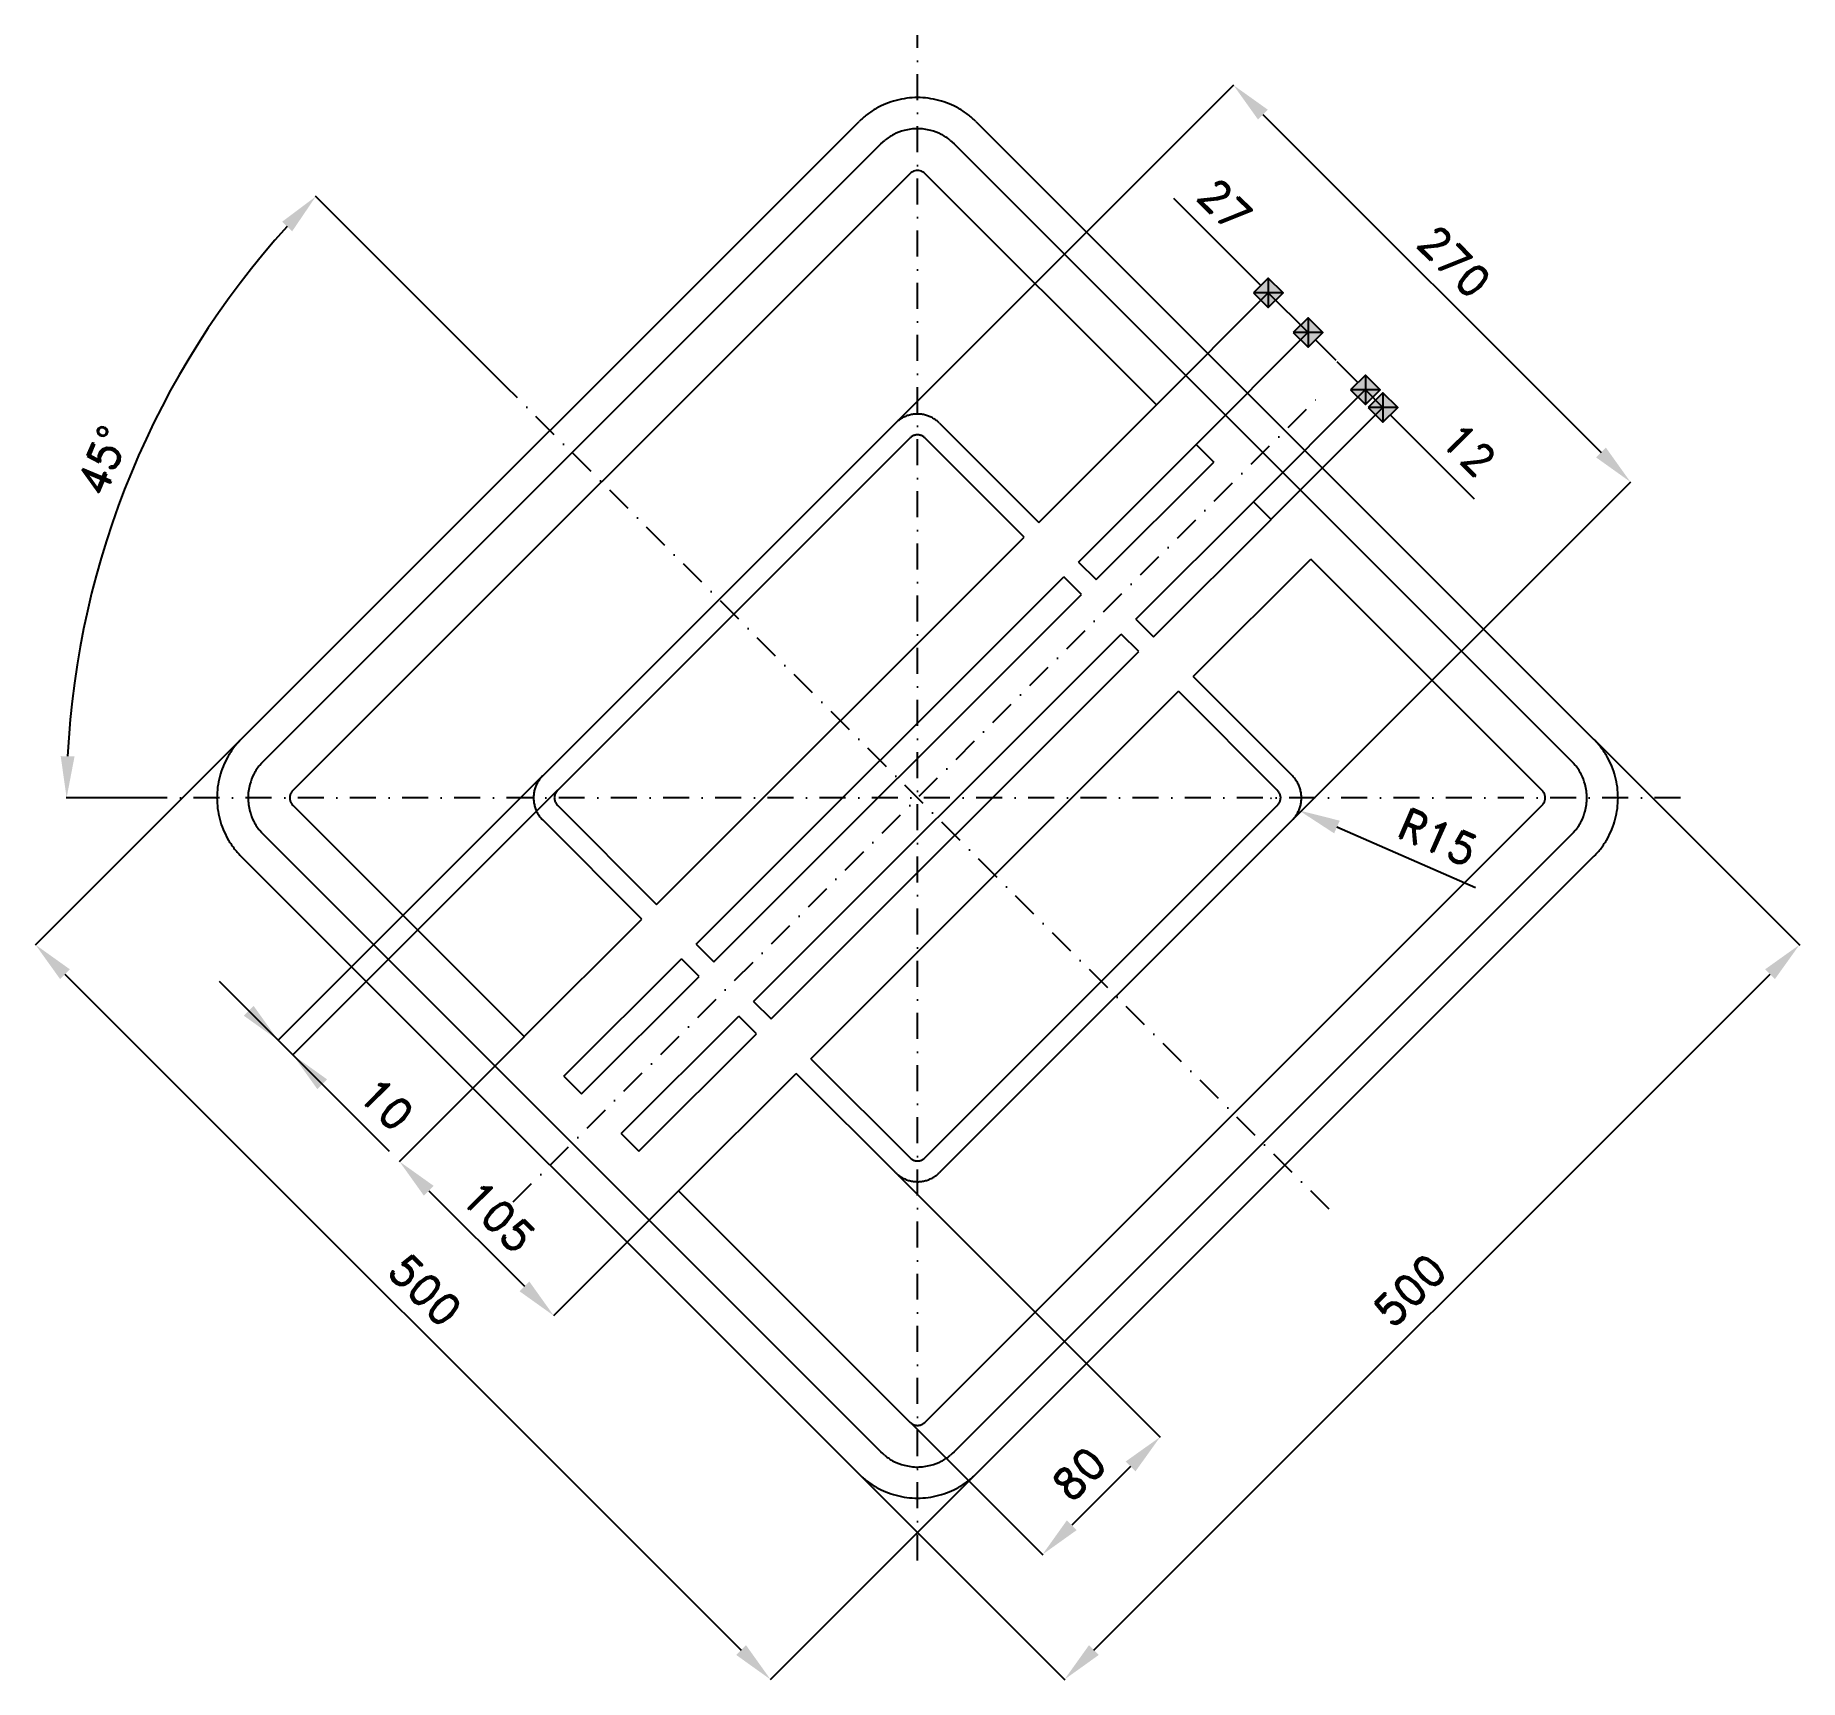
# Model space of a CAD drawing. Header units: millimetres. Extents: x -87 to 761, y -87 to 704.
import ezdxf

# ---------------------------------------------------------------- set-up
doc = ezdxf.new("R2010")
doc.units = ezdxf.units.MM
doc.header["$LTSCALE"] = 5
doc.linetypes.add('ČERCHOVANÁX2', pattern=[2, 1, -0.5, 0, -0.5])
doc.layers.add('Kóty', color=2, linetype='Continuous')
doc.layers.add('Značka', color=7, linetype='Continuous')
doc.styles.get("Standard").update_dxf_attribs({"font": 'romand.shx', "height": 15})
doc.dimstyles.get("Standard").update_dxf_attribs({"dimtxt": 15, "dimasz": 20, "dimexe": 0.18, "dimexo": 0.0625, "dimgap": 7.5, "dimtad": 1, "dimdec": 0, "dimzin": 0, "dimdsep": 46, "dimtxsty": 'Standard', "dimcen": 0.09, "dimadec": 0, "dimazin": 0, "dimtfac": 1, "dimtdec": 0, "dimtofl": 0, "dimtmove": 0, "dimatfit": 3, "dimfxl": 1, "dimtolj": 1, "dimtzin": 0, "dimarcsym": 0})

msp = doc.modelspace()

# ---------------------------------------------------------------- texts
at = {"layer": 'Kóty', "char_height": 15, "attachment_point": 5, "rotation": 315}
for s, insert in [('\\A1;27', (484.77, 622.2)), ('\\A1;12', (602.3, 504.67)), ('\\A1;10', (81.55, 189.71))]:
    msp.add_mtext(s, dxfattribs=dict(at, insert=insert))

# ---------------------------------------------------------------- blocks, each defined once
blk = doc.blocks.new('*D0')
at = {"layer": 'Defpoints', "color": 0, "transparency": 16777216}
for p in [(-17.5, 541.65), (139, 534.98), (-30, 336.99), (703.97, 336.98), (534.98, 139)]:
    blk.add_point(p, dxfattribs=at)
at = {"layer": 'Kóty', "color": 0, "lineweight": -2, "transparency": 16777216}
for p, q in [((138.95, 535.02), (47.42, 626.55)), ((-30.06, 336.99), (-72.52, 336.99))]:
    blk.add_line(p, q, dxfattribs=at)
blk.add_arc((336.99, 336.98), 409.33, 137.79979, 177.1999, dxfattribs=at)
at = {"layer": 'Kóty', "color": 0, "transparency": 16777216}
for points in [[(31.34, 614.24), (36.17, 609.64), (47.55, 626.42)], [(-68.52, 356.9), (-75.18, 357.06), (-72.34, 336.99)]]:
    blk.add_solid(points, dxfattribs=at)
at = {"layer": 'Kóty', "color": 0, "transparency": 16777216, "insert": (-55.04, 499.37), "char_height": 15, "attachment_point": 5, "rotation": 67.49984}
blk.add_mtext('\\A1;45°', dxfattribs=at)
blk = doc.blocks.new('*D1')
at = {"layer": 'Defpoints', "color": 0, "transparency": 16777216}
for p in [(11.72, 365.27), (365.27, 11.72), (266.27, -87.28)]:
    blk.add_point(p, dxfattribs=at)
at = {"layer": 'Kóty', "color": 0, "lineweight": -2, "transparency": 16777216}
for p, q in [((11.67, 365.22), (-87.41, 266.15)), ((-73.14, 252.13), (252.13, -73.14)), ((365.22, 11.67), (266.15, -87.41))]:
    blk.add_line(p, q, dxfattribs=at)
at = {"layer": 'Kóty', "color": 0, "transparency": 16777216}
for points in [[(-70.78, 254.49), (-75.49, 249.78), (-87.28, 266.27)], [(254.49, -70.78), (249.78, -75.49), (266.27, -87.28)]]:
    blk.add_solid(points, dxfattribs=at)
at = {"layer": 'Kóty', "color": 0, "transparency": 16777216, "insert": (100.1, 100.1), "char_height": 15, "attachment_point": 5, "rotation": 315}
blk.add_mtext('\\A1;500', dxfattribs=at)
blk = doc.blocks.new('*D2')
at = {"layer": 'Defpoints', "color": 0, "transparency": 16777216}
for p in [(326.37, 156.68), (269.81, 100.11), (397.09, -27.18)]:
    blk.add_point(p, dxfattribs=at)
at = {"layer": 'Kóty', "color": 0, "lineweight": -2, "transparency": 16777216}
for p, q in [((326.42, 156.63), (453.78, 29.27)), ((269.85, 100.06), (397.22, -27.3)), ((439.52, 15.25), (411.23, -13.03))]:
    blk.add_line(p, q, dxfattribs=at)
at = {"layer": 'Kóty', "color": 0, "transparency": 16777216}
for points in [[(437.16, 17.61), (441.87, 12.89), (453.66, 29.39)], [(408.87, -10.68), (413.59, -15.39), (397.09, -27.18)]]:
    blk.add_solid(points, dxfattribs=at)
at = {"layer": 'Kóty', "color": 0, "transparency": 16777216, "insert": (414.77, 11.72), "char_height": 15, "attachment_point": 5, "rotation": 44.99988}
blk.add_mtext('\\A1;80', dxfattribs=at)
blk = doc.blocks.new('*D3')
at = {"layer": 'Defpoints', "color": 0, "transparency": 16777216}
for p in [(662.25, 365.27), (761.25, 266.27), (308.7, 11.72)]:
    blk.add_point(p, dxfattribs=at)
at = {"layer": 'Kóty', "color": 0, "lineweight": -2, "transparency": 16777216}
for p, q in [((662.3, 365.22), (761.38, 266.15)), ((421.84, -73.14), (747.11, 252.13)), ((308.75, 11.67), (407.82, -87.41))]:
    blk.add_line(p, q, dxfattribs=at)
at = {"layer": 'Kóty', "color": 0, "transparency": 16777216}
for points in [[(744.75, 254.49), (749.46, 249.78), (761.25, 266.27)], [(419.48, -70.78), (424.19, -75.49), (407.7, -87.28)]]:
    blk.add_solid(points, dxfattribs=at)
at = {"layer": 'Kóty', "color": 0, "transparency": 16777216, "insert": (573.87, 100.1), "char_height": 15, "attachment_point": 5, "rotation": 45.00001}
blk.add_mtext('\\A1;500', dxfattribs=at)
blk = doc.blocks.new('*D4')
at = {"layer": 'Defpoints', "color": 0, "transparency": 16777216}
for p in [(326.37, 517.29), (679.93, 489.01), (517.29, 326.37)]:
    blk.add_point(p, dxfattribs=at)
at = {"layer": 'Kóty', "color": 0, "lineweight": -2, "transparency": 16777216}
for p, q in [((326.42, 517.34), (489.14, 680.06)), ((503.16, 665.79), (665.79, 503.16)), ((517.34, 326.42), (680.06, 489.14))]:
    blk.add_line(p, q, dxfattribs=at)
at = {"layer": 'Kóty', "color": 0, "transparency": 16777216}
for points in [[(505.51, 668.15), (500.8, 663.43), (489.01, 679.93)], [(668.15, 505.51), (663.43, 500.8), (679.93, 489.01)]]:
    blk.add_solid(points, dxfattribs=at)
at = {"layer": 'Kóty', "color": 0, "transparency": 16777216, "insert": (595.08, 595.08), "char_height": 15, "attachment_point": 5, "rotation": 315}
blk.add_mtext('\\A1;270', dxfattribs=at)
blk = doc.blocks.new('*D5')
at = {"layer": 'Defpoints', "color": 0, "transparency": 16777216}
for p in [(507.1, 336.83), (520.44, 330.98)]:
    blk.add_point(p, dxfattribs=at)
at = {"layer": 'Kóty', "color": 0, "lineweight": -2, "transparency": 16777216}
for p, q in [((507.01, 336.83), (507.19, 336.83)), ((507.1, 336.74), (507.1, 336.92)), ((605.49, 293.71), (538.76, 322.95))]:
    blk.add_line(p, q, dxfattribs=at)
at = {"layer": 'Kóty', "color": 0, "transparency": 16777216}
blk.add_solid([(540.1, 326.01), (537.42, 319.9), (520.44, 330.98)], dxfattribs=at)
at = {"layer": 'Kóty', "color": 0, "transparency": 16777216, "insert": (587.31, 318.06), "char_height": 15, "attachment_point": 5, "rotation": 336.3378}
blk.add_mtext('\\A1;R15', dxfattribs=at)
blk = doc.blocks.new('*D6')
at = {"layer": 'Defpoints', "color": 0, "transparency": 16777216}
for p in [(147.83, 222.08), (222.08, 147.83), (162.01, 87.77)]:
    blk.add_point(p, dxfattribs=at)
at = {"layer": 'Kóty', "color": 0, "lineweight": -2, "transparency": 16777216}
for p, q in [((147.79, 222.04), (87.64, 161.89)), ((101.91, 147.87), (147.87, 101.91)), ((222.03, 147.79), (161.88, 87.64))]:
    blk.add_line(p, q, dxfattribs=at)
at = {"layer": 'Kóty', "color": 0, "transparency": 16777216}
for points in [[(104.26, 150.23), (99.55, 145.51), (87.76, 162.01)], [(150.23, 104.27), (145.51, 99.55), (162.01, 87.77)]]:
    blk.add_solid(points, dxfattribs=at)
at = {"layer": 'Kóty', "color": 0, "transparency": 16777216, "insert": (135.49, 135.5), "char_height": 15, "attachment_point": 5, "rotation": 315}
blk.add_mtext('\\A1;105', dxfattribs=at)

# ---------------------------------------------------------------- dimensions: what is measured, and where the dimension line sits
at = {"layer": 'Kóty'}
for p1, p2, distance, picture, middle in [((326.37, 517.29), (517.29, 326.37), 230.01, '*D4', (595.08, 595.08)), ((11.72, 365.27), (365.27, 11.72), -140, '*D1', (100.1, 100.1)), ((308.7, 11.72), (662.25, 365.27), -140, '*D3', (573.87, 100.1)), ((147.83, 222.08), (222.08, 147.83), -84.95, '*D6', (135.49, 135.5)), ((326.37, 156.68), (269.81, 100.11), 180.01, '*D2', (414.77, 11.72))]:
    dim = msp.add_aligned_dim(p1=p1, p2=p2, distance=distance, dimstyle='Standard', dxfattribs=at)
    dim.commit()
    dim.dimension.update_dxf_attribs({"geometry": picture, "text_midpoint": middle})
dim = msp.add_angular_dim_2l(base=(-17.5, 541.65), line1=((534.98, 139), (139, 534.98)), line2=((703.97, 336.98), (-30, 336.99)), dimstyle='Standard', dxfattribs=at)
dim.commit()
dim.dimension.update_dxf_attribs({"geometry": '*D0', "text_midpoint": (-55.04, 499.37)})
dim = msp.add_radius_dim(center=(507.1, 336.83), mpoint=(520.44, 330.98), dimstyle='Standard', dxfattribs=at)
dim.commit()
dim.dimension.update_dxf_attribs({"geometry": '*D5', "text_midpoint": (581.29, 304.32)})

# ---------------------------------------------------------------- hatches: boundary and pattern name
at = {"layer": 'Kóty'}
h = msp.add_hatch(color=256, dxfattribs=at)
h.dxf.hatch_style = 1
h.paths.add_polyline_path([(498.68, 580.05), (505.75, 572.98), (512.83, 580.05), (505.75, 587.12)])
h = msp.add_hatch(color=256, dxfattribs=at)
h.dxf.hatch_style = 1
h.paths.add_polyline_path([(517.77, 560.96), (524.85, 553.89), (531.92, 560.96), (524.85, 568.03)])
h = msp.add_hatch(color=256, dxfattribs=at)
h.dxf.hatch_style = 1
h.paths.add_polyline_path([(545.35, 533.38), (552.42, 526.31), (559.49, 533.38), (552.42, 540.45)])
h = msp.add_hatch(color=256, dxfattribs=at)
h.dxf.hatch_style = 1
h.paths.add_polyline_path([(553.84, 524.89), (560.91, 517.82), (567.98, 524.89), (560.91, 531.97)])

# ---------------------------------------------------------------- linework, layer by layer
for p, q in [((502.2, 583.56), (460.27, 625.48)), ((451.93, 526.18), (505.88, 580.13)), ((505.75, 580), (524.85, 560.91)), ((471.02, 507.09), (524.97, 561.04)), ((538.31, 547.47), (528.38, 557.42)), ((548.88, 536.9), (538.94, 546.86)), ((498.6, 479.51), (552.55, 533.46)), ((552.42, 533.33), (560.91, 524.85)), ((507.09, 471.03), (561.04, 524.98)), ((564.42, 521.34), (604.83, 480.93)), ((156.63, 347.55), (29.3, 220.22)), ((163.7, 340.48), (36.37, 213.15)), ((82.81, 166.97), (1.14, 248.63)), ((50.64, 199.13), (82.81, 166.97))]:
    msp.add_line(p, q, dxfattribs=at)
for points in [[(498.68, 580.05), (505.75, 572.98), (512.83, 580.05), (505.75, 587.12)], [(517.77, 560.96), (524.85, 553.89), (531.92, 560.96), (524.85, 568.03)], [(545.35, 533.38), (552.42, 526.31), (559.49, 533.38), (552.42, 540.45)], [(553.84, 524.89), (560.91, 517.82), (567.98, 524.89), (560.91, 531.97)]]:
    msp.add_lwpolyline(points, close=True, dxfattribs=at)
for points in [[(505.75, 587.12), (505.75, 572.98)], [(512.83, 580.05), (498.68, 580.05)], [(531.92, 560.96), (517.77, 560.96)], [(524.85, 568.03), (524.85, 553.89)], [(552.42, 540.45), (552.42, 526.31)], [(559.49, 533.38), (545.35, 533.38)], [(560.91, 531.97), (560.91, 517.82)], [(567.98, 524.89), (553.84, 524.89)]]:
    msp.add_lwpolyline(points, dxfattribs=at)
for points in [[(17.64, 236.85), (12.93, 232.13), (29.43, 220.35)], [(53, 201.49), (48.28, 196.78), (36.5, 213.28)]]:
    msp.add_solid(points, dxfattribs=at)
at = {"layer": 'Značka', "color": 5}
for p, q in [((11.71, 365.27), (308.7, 662.25)), ((308.7, 662.25), (308.81, 662.37)), ((308.81, 662.37), (308.92, 662.48)), ((365.04, 662.48), (365.16, 662.37)), ((365.16, 662.37), (365.27, 662.25)), ((365.27, 662.25), (662.25, 365.27)), ((22.32, 354.66), (319.31, 651.65)), ((319.31, 651.65), (320.27, 652.54)), ((320.27, 652.54), (321.25, 653.4)), ((352.72, 653.4), (353.71, 652.54)), ((353.71, 652.54), (354.66, 651.65)), ((354.66, 651.65), (651.65, 354.66)), ((333.45, 637.5), (36.47, 340.52)), ((333.46, 637.52), (333.45, 637.5)), ((333.48, 637.53), (333.46, 637.52)), ((333.97, 637.96), (333.48, 637.53)), ((334.51, 638.31), (333.97, 637.96)), ((335.09, 638.6), (334.51, 638.31)), ((335.71, 638.8), (335.09, 638.6)), ((336.34, 638.93), (335.71, 638.8)), ((336.99, 638.97), (336.34, 638.93)), ((337.63, 638.93), (336.99, 638.97)), ((338.27, 638.8), (337.63, 638.93)), ((338.88, 638.6), (338.27, 638.8)), ((339.46, 638.31), (338.88, 638.6)), ((340.01, 637.96), (339.46, 638.31)), ((340.49, 637.53), (340.01, 637.96)), ((340.51, 637.52), (340.49, 637.53)), ((340.52, 637.5), (340.51, 637.52)), ((451.89, 526.14), (340.52, 637.5)), ((395.32, 469.57), (451.89, 526.14)), ((156.67, 347.59), (326.38, 517.3)), ((333.45, 510.22), (163.75, 340.52)), ((326.38, 517.3), (326.42, 517.34)), ((326.42, 517.34), (326.46, 517.38)), ((333.46, 510.24), (333.45, 510.22)), ((333.48, 510.25), (333.46, 510.24)), ((340.51, 510.24), (340.49, 510.25)), ((340.52, 510.22), (340.51, 510.24)), ((388.25, 462.5), (340.52, 510.22)), ((347.51, 517.38), (347.55, 517.34)), ((347.55, 517.34), (347.59, 517.3)), ((347.59, 517.3), (395.32, 469.57)), ((414.41, 450.48), (470.98, 507.05)), ((470.98, 507.05), (479.47, 498.56)), ((422.9, 441.99), (479.47, 498.56)), ((441.99, 422.9), (498.56, 479.47)), ((498.56, 479.47), (507.04, 470.98)), ((450.47, 414.41), (507.04, 470.98)), ((211.47, 285.72), (388.25, 462.5)), ((414.41, 450.48), (422.9, 441.99)), ((469.57, 395.32), (526.13, 451.89)), ((637.51, 340.52), (526.13, 451.89)), ((230.56, 266.63), (407.34, 443.41)), ((415.83, 434.92), (407.34, 443.41)), ((239.05, 258.14), (415.83, 434.92)), ((441.99, 422.9), (450.47, 414.41)), ((258.14, 239.05), (434.92, 415.83)), ((443.4, 407.34), (434.92, 415.83)), ((266.63, 230.57), (443.4, 407.34)), ((469.57, 395.32), (517.3, 347.59)), ((285.72, 211.47), (462.5, 388.25)), ((510.23, 340.52), (462.5, 388.25)), ((11.49, 365.05), (11.6, 365.16)), ((11.6, 365.16), (11.71, 365.27)), ((662.25, 365.27), (662.36, 365.16)), ((662.36, 365.16), (662.47, 365.05)), ((20.57, 352.72), (21.43, 353.7)), ((21.43, 353.7), (22.32, 354.66)), ((651.65, 354.66), (652.54, 353.7)), ((652.54, 353.7), (653.4, 352.72)), ((36.45, 340.51), (36.44, 340.49)), ((36.47, 340.52), (36.45, 340.51)), ((156.59, 347.51), (156.63, 347.55)), ((156.63, 347.55), (156.67, 347.59)), ((163.73, 340.51), (163.72, 340.49)), ((163.75, 340.52), (163.73, 340.51)), ((510.24, 340.51), (510.23, 340.52)), ((510.26, 340.49), (510.24, 340.51)), ((517.3, 347.59), (517.34, 347.55)), ((517.34, 347.55), (517.38, 347.51)), ((637.52, 340.51), (637.51, 340.52)), ((637.53, 340.49), (637.52, 340.51)), ((637.96, 340), (637.53, 340.49)), ((638.31, 339.46), (637.96, 340)), ((36.44, 333.48), (36.45, 333.46)), ((36.45, 333.46), (36.47, 333.45)), ((36.47, 333.45), (147.83, 222.08)), ((163.72, 333.48), (163.73, 333.46)), ((163.73, 333.46), (163.75, 333.45)), ((163.75, 333.45), (211.47, 285.72)), ((340.52, 36.46), (637.51, 333.45)), ((340.52, 163.74), (510.23, 333.45)), ((510.23, 333.45), (510.24, 333.46)), ((510.24, 333.46), (510.26, 333.48)), ((637.51, 333.45), (637.52, 333.46)), ((637.52, 333.46), (637.53, 333.48)), ((637.53, 333.48), (637.96, 333.96)), ((637.96, 333.96), (638.31, 334.51)), ((638.6, 338.88), (638.31, 339.46)), ((638.31, 334.51), (638.6, 335.09)), ((638.8, 338.26), (638.6, 338.88)), ((638.6, 335.09), (638.8, 335.7)), ((638.93, 337.63), (638.8, 338.26)), ((638.8, 335.7), (638.93, 336.34)), ((638.97, 336.98), (638.93, 337.63)), ((638.93, 336.34), (638.97, 336.98)), ((156.63, 326.42), (156.59, 326.46)), ((156.67, 326.38), (156.63, 326.42)), ((204.4, 278.65), (156.67, 326.38)), ((517.3, 326.38), (347.59, 156.67)), ((517.34, 326.42), (517.3, 326.38)), ((517.38, 326.46), (517.34, 326.42)), ((21.43, 320.27), (20.57, 321.25)), ((22.32, 319.31), (21.43, 320.27)), ((319.31, 22.32), (22.32, 319.31)), ((651.65, 319.31), (354.66, 22.32)), ((652.54, 320.26), (651.65, 319.31)), ((653.4, 321.25), (652.54, 320.26)), ((11.6, 308.81), (11.49, 308.92)), ((11.71, 308.7), (11.6, 308.81)), ((308.7, 11.72), (11.71, 308.7)), ((662.25, 308.7), (365.27, 11.72)), ((662.36, 308.81), (662.25, 308.7)), ((662.47, 308.92), (662.36, 308.81)), ((147.83, 222.08), (204.4, 278.65)), ((230.56, 266.63), (239.05, 258.14)), ((166.92, 202.99), (223.49, 259.56)), ((231.98, 251.07), (223.49, 259.56)), ((175.41, 194.5), (231.98, 251.07)), ((258.14, 239.05), (266.63, 230.57)), ((194.5, 175.41), (251.07, 231.98)), ((259.56, 223.5), (251.07, 231.98)), ((202.99, 166.93), (259.56, 223.5)), ((222.08, 147.83), (278.65, 204.4)), ((280.42, 202.63), (278.65, 204.4)), ((285.72, 211.47), (287.49, 209.7)), ((287.49, 209.7), (333.45, 163.74)), ((166.92, 202.99), (175.41, 194.5)), ((326.38, 156.67), (280.42, 202.63)), ((194.5, 175.41), (202.99, 166.93)), ((333.45, 163.74), (333.46, 163.73)), ((333.46, 163.73), (333.48, 163.71)), ((340.49, 163.71), (340.51, 163.73)), ((340.51, 163.73), (340.52, 163.74)), ((326.42, 156.63), (326.38, 156.67)), ((326.46, 156.59), (326.42, 156.63)), ((347.55, 156.63), (347.51, 156.59)), ((347.59, 156.67), (347.55, 156.63)), ((222.08, 147.83), (333.45, 36.46)), ((333.45, 36.46), (333.46, 36.45)), ((333.46, 36.45), (333.48, 36.44)), ((333.48, 36.44), (333.97, 36.01)), ((340.49, 36.44), (340.51, 36.45)), ((340.51, 36.45), (340.52, 36.46)), ((320.27, 21.43), (319.31, 22.32)), ((321.25, 20.57), (320.27, 21.43)), ((353.7, 21.43), (352.72, 20.57)), ((354.66, 22.32), (353.7, 21.43)), ((308.81, 11.61), (308.7, 11.72)), ((308.92, 11.5), (308.81, 11.61)), ((365.16, 11.61), (365.04, 11.5)), ((365.27, 11.72), (365.16, 11.61))]:
    msp.add_line(p, q, dxfattribs=at)
at = {"layer": 'Značka', "color": 6, "linetype": 'ČERCHOVANÁX2', "ltscale": 2.5}
for points in [[(336.98, -30), (336.99, 703.97)], [(534.98, 139), (139, 534.98)], [(142.53, 142.53), (531.44, 531.44)], [(703.97, 336.98), (-30, 336.99)]]:
    msp.add_lwpolyline(points, dxfattribs=at)
at = {"layer": 'Značka', "color": 5}
for centre, radius, start, end in [((335.31, 637.89), 35.76, 112.17361, 120.48175), ((336.03, 636.11), 37.69, 104.28662, 112.17071), ((336.8, 635.5), 38.47, 97.44657, 105.16895), ((336.74, 635.93), 38.04, 89.63642, 97.44588), ((337.26, 636.06), 37.91, 82.57375, 90.41153), ((337.26, 636.07), 37.9, 74.73813, 82.57694), ((337.7, 635.8), 38.05, 67.68852, 75.49058), ((337.41, 635.08), 38.83, 60.03243, 67.6876), ((337.23, 633.86), 40.25, 127.31089, 134.68623), ((335.03, 636.76), 36.61, 119.19814, 127.31756), ((338.25, 635.48), 38.06, 53.00984, 60.82858), ((339.94, 637.72), 35.26, 44.60822, 53.0241), ((336.27, 635.35), 23.48, 117.0084, 129.76237), ((336.27, 635.41), 23.43, 104.2155, 117.07048), ((336.94, 635.49), 23.52, 89.90273, 105.84829), ((336.96, 634.98), 24.03, 74.32164, 89.96096), ((337.85, 635.43), 23.37, 63.20752, 76.12425), ((338.77, 637.19), 21.38, 49.28316, 63.27569), ((337.09, 506.63), 15.11, 127.30735, 134.67598), ((336.25, 507.75), 13.72, 119.20244, 127.32731), ((336.36, 508.16), 13.41, 112.17321, 120.48229), ((336.63, 507.49), 14.13, 104.28747, 112.17224), ((336.92, 507.27), 14.42, 97.44749, 105.17237), ((336.9, 507.42), 14.27, 89.63886, 97.4439), ((337.09, 507.48), 14.21, 82.56775, 90.41198), ((337.09, 507.49), 14.2, 74.7332, 82.5775), ((337.24, 507.34), 14.3, 67.68019, 75.46857), ((337.15, 507.1), 14.56, 60.04386, 67.69614), ((337.46, 507.24), 14.28, 53.02408, 60.83686), ((338.1, 508.1), 13.22, 44.59442, 53.01151), ((336.61, 507.16), 4.4, 126.96493, 135.39026), ((336.83, 506.88), 4.76, 119.14392, 126.96302), ((336.93, 506.83), 4.85, 112.30506, 119.95394), ((336.91, 506.9), 4.78, 104.54594, 112.32395), ((336.95, 506.96), 4.73, 97.40574, 105.24888), ((336.95, 506.94), 4.75, 89.62274, 97.45274), ((337.02, 506.93), 4.76, 82.56185, 90.35174), ((337.01, 506.89), 4.8, 74.82116, 82.55897), ((337.1, 506.95), 4.72, 67.82222, 75.69898), ((337.2, 507.19), 4.46, 59.51651, 67.82854), ((337.23, 507.04), 4.57, 52.63559, 60.76847), ((336.96, 506.67), 5.03, 45.38406, 52.76041), ((36.25, 339.95), 35.25, 134.60915, 143.0265), ((633.85, 336.74), 40.25, 37.31089, 44.68623), ((38.89, 337.41), 38.83, 150.03762, 157.69272), ((38.49, 338.25), 38.07, 143.0109, 150.82938), ((636.75, 338.94), 36.61, 29.19814, 37.31756), ((637.89, 338.66), 35.76, 22.17361, 30.48175), ((38.18, 337.7), 38.06, 157.68687, 165.48656), ((38.54, 337.85), 23.37, 153.20799, 166.12583), ((36.78, 338.76), 21.39, 139.27851, 153.26937), ((635.35, 337.7), 23.48, 27.0084, 39.76237), ((635.41, 337.7), 23.43, 14.2155, 27.07048), ((636.11, 337.94), 37.69, 14.28662, 22.17071), ((37.91, 337.26), 37.91, 172.57066, 180.40755), ((37.89, 337.27), 37.89, 164.74033, 172.58168), ((38.98, 336.96), 24.03, 164.3188, 179.96033), ((39.65, 337.23), 4.58, 142.68447, 150.80825), ((40.02, 336.95), 5.04, 135.34541, 142.71885), ((166.48, 337.09), 14.2, 164.73587, 172.57483), ((166.6, 337.25), 14.28, 157.67423, 165.47453), ((166.86, 337.15), 14.56, 150.04222, 157.69778), ((166.72, 337.46), 14.28, 143.02261, 150.83833), ((165.87, 338.09), 13.22, 134.59437, 143.01155), ((166.93, 337.23), 4.57, 142.63789, 150.76617), ((167.3, 336.96), 5.03, 135.38604, 142.75843), ((507.16, 337.36), 4.4, 36.96493, 45.39026), ((506.88, 337.14), 4.76, 29.14392, 36.96302), ((506.63, 336.88), 15.11, 37.30735, 44.67598), ((507.75, 337.72), 13.72, 29.20244, 37.32731), ((508.16, 337.61), 13.41, 22.17321, 30.48229), ((507.49, 337.34), 14.13, 14.28747, 22.17224), ((507.27, 337.05), 14.42, 7.44749, 15.17237), ((635.49, 337.03), 23.52, 359.90273, 15.84829), ((635.5, 337.17), 38.47, 7.44657, 15.16895), ((635.93, 337.23), 38.04, 359.63642, 7.44588), ((38.04, 336.75), 38.04, 179.63949, 187.44811), ((38.45, 336.8), 38.46, 187.44261, 195.16771), ((38.48, 336.94), 23.52, 179.90424, 195.85026), ((39.75, 337.01), 4.75, 172.5531, 180.3605), ((39.74, 336.95), 4.74, 179.58342, 187.42148), ((39.81, 337.01), 4.81, 164.82847, 172.55167), ((39.73, 336.95), 4.73, 187.44183, 195.28229), ((39.74, 337.1), 4.72, 157.85133, 165.737), ((39.78, 336.89), 4.76, 194.48218, 202.28707), ((39.51, 337.19), 4.47, 149.50051, 157.8128), ((39.86, 336.93), 4.85, 202.33193, 209.99065), ((39.82, 336.83), 4.77, 209.15657, 216.96518), ((39.54, 336.61), 4.41, 216.96415, 225.37771), ((166.5, 337.08), 14.22, 172.57133, 180.4084), ((166.55, 336.89), 14.27, 179.63706, 187.4457), ((166.7, 336.91), 14.42, 187.4484, 195.17147), ((166.48, 336.63), 14.13, 194.28747, 202.17224), ((165.81, 336.36), 13.42, 202.17401, 210.48149), ((167.03, 337.01), 4.75, 172.55377, 180.35982), ((167.02, 336.95), 4.74, 179.62005, 187.45543), ((167.09, 337.01), 4.81, 164.82912, 172.55102), ((167.01, 336.95), 4.73, 187.40841, 195.24621), ((167.02, 337.1), 4.72, 157.81715, 165.70405), ((167.06, 336.9), 4.76, 194.53317, 202.33673), ((166.78, 337.2), 4.46, 149.51397, 157.83108), ((167.13, 336.93), 4.84, 202.30014, 209.95886), ((167.1, 336.83), 4.76, 209.14633, 216.96062), ((166.81, 336.61), 4.41, 216.97084, 225.38435), ((506.67, 337.01), 5.03, 315.38406, 322.76041), ((507.05, 336.74), 4.57, 322.63559, 330.76847), ((506.83, 337.04), 4.85, 22.30506, 29.95394), ((507.19, 336.77), 4.46, 329.51651, 337.82854), ((506.9, 337.06), 4.78, 14.54594, 22.32395), ((506.95, 336.87), 4.72, 337.82222, 345.69898), ((506.96, 337.02), 4.73, 7.40574, 15.24888), ((506.89, 336.96), 4.8, 344.82116, 352.55897), ((506.95, 337.01), 4.75, 359.62274, 7.45274), ((506.93, 336.95), 4.76, 352.56185, 0.35174), ((507.1, 336.82), 14.56, 330.04386, 337.69614), ((507.35, 336.73), 14.3, 337.68019, 345.46857), ((507.5, 336.88), 14.2, 344.7332, 352.5775), ((507.42, 337.07), 14.27, 359.63886, 7.4439), ((507.48, 336.88), 14.21, 352.56775, 0.41198), ((634.98, 337.01), 24.03, 344.32164, 359.96096), ((636.07, 336.71), 37.9, 344.73813, 352.57694), ((636.06, 336.71), 37.91, 352.57375, 0.41153), ((37.85, 336.03), 37.68, 194.28868, 202.1741), ((38.56, 336.26), 23.42, 194.21191, 207.06999), ((38.62, 336.27), 23.48, 207.01402, 219.76959), ((166.23, 336.25), 13.72, 209.20467, 217.32508), ((167.34, 337.08), 15.11, 217.3067, 224.67663), ((508.1, 335.87), 13.22, 314.59442, 323.01151), ((507.25, 336.51), 14.28, 323.02408, 330.83686), ((637.19, 335.2), 21.38, 319.28316, 333.27569), ((635.43, 336.12), 23.37, 333.20752, 346.12425), ((635.8, 336.27), 38.05, 337.68852, 345.49058), ((36.07, 335.31), 35.76, 202.16838, 210.47687), ((37.22, 335.03), 36.62, 209.20215, 217.32095), ((635.48, 335.72), 38.06, 323.00984, 330.82858), ((635.07, 336.56), 38.83, 330.03243, 337.6876), ((40.12, 337.23), 40.26, 217.30583, 224.67959), ((637.71, 334.03), 35.26, 314.60822, 323.0241), ((337.01, 167.3), 5.03, 225.38604, 232.75843), ((336.74, 166.93), 4.57, 232.63789, 240.76617), ((336.77, 166.78), 4.46, 239.51397, 247.83108), ((336.87, 167.01), 4.72, 247.81715, 255.70405), ((336.96, 167.09), 4.81, 254.82912, 262.55102), ((336.96, 167.03), 4.75, 262.55377, 270.35982), ((337.02, 167.02), 4.74, 269.62005, 277.45543), ((337.02, 167.01), 4.73, 277.40841, 285.24621), ((337.07, 167.06), 4.76, 284.53317, 292.33673), ((337.04, 167.13), 4.84, 292.30014, 299.95886), ((337.14, 167.09), 4.76, 299.14633, 306.96062), ((337.35, 166.81), 4.41, 306.97084, 315.38435), ((335.88, 165.87), 13.22, 224.59437, 233.01155), ((336.51, 166.72), 14.28, 233.02261, 240.83833), ((336.82, 166.86), 14.56, 240.04222, 247.69778), ((336.72, 166.6), 14.28, 247.67423, 255.47453), ((337.34, 166.48), 14.13, 284.28747, 292.17224), ((337.61, 165.81), 13.42, 292.17401, 300.48149), ((337.72, 166.23), 13.72, 299.20467, 307.32508), ((336.89, 167.33), 15.11, 307.3067, 314.67663), ((336.88, 166.48), 14.2, 254.73587, 262.57483), ((336.88, 166.5), 14.22, 262.57133, 270.4084), ((337.08, 166.54), 14.27, 269.63706, 277.4457), ((337.06, 166.7), 14.42, 277.4484, 285.17147), ((336.74, 39.65), 4.58, 232.68447, 240.80825), ((336.78, 39.5), 4.47, 239.50051, 247.8128), ((336.87, 39.74), 4.72, 247.85133, 255.737), ((336.96, 39.81), 4.81, 254.82847, 262.55167), ((336.96, 39.75), 4.75, 262.5531, 270.3605), ((337.02, 39.74), 4.74, 269.58342, 277.42148), ((337.02, 39.73), 4.73, 277.44183, 285.28229), ((337.08, 39.78), 4.76, 284.48218, 292.28707), ((337.04, 39.85), 4.85, 292.33193, 299.99065), ((337.14, 39.82), 4.77, 299.15657, 306.96518), ((337.36, 39.53), 4.41, 306.96415, 315.37771), ((335.21, 36.78), 21.39, 229.27847, 243.26941), ((336.12, 38.54), 23.37, 243.20799, 256.12583), ((337.71, 38.55), 23.42, 284.21195, 297.06994), ((337.7, 38.62), 23.48, 297.01402, 309.76959), ((334.02, 36.25), 35.25, 224.60915, 233.0265), ((337.01, 38.98), 24.03, 254.3188, 269.96033), ((337.03, 38.48), 23.52, 269.90421, 285.85029), ((336.74, 40.12), 40.26, 307.30583, 314.67959), ((335.72, 38.49), 38.07, 233.0109, 240.82938), ((336.56, 38.9), 38.83, 240.03762, 247.69272), ((336.27, 38.18), 38.06, 247.68687, 255.48656), ((336.7, 37.89), 37.89, 254.74033, 262.58168), ((336.71, 37.91), 37.91, 262.57066, 270.40755), ((337.22, 38.04), 38.04, 269.63949, 277.44811), ((337.17, 38.46), 38.46, 277.44261, 285.16771), ((337.94, 37.85), 37.68, 284.28868, 292.1741), ((338.66, 36.08), 35.76, 292.16838, 300.47687), ((338.94, 37.22), 36.62, 299.20215, 307.32095)]:
    msp.add_arc(centre, radius, start, end, dxfattribs=at)

msp.set_redraw_order([(e.dxf.handle, doc.entitydb.next_handle()) for e in msp.query("TEXT MTEXT ATTDEF DIMENSION ARC_DIMENSION")])  # texts and dimensions are drawn at this point

doc.saveas('drawing.dxf')
